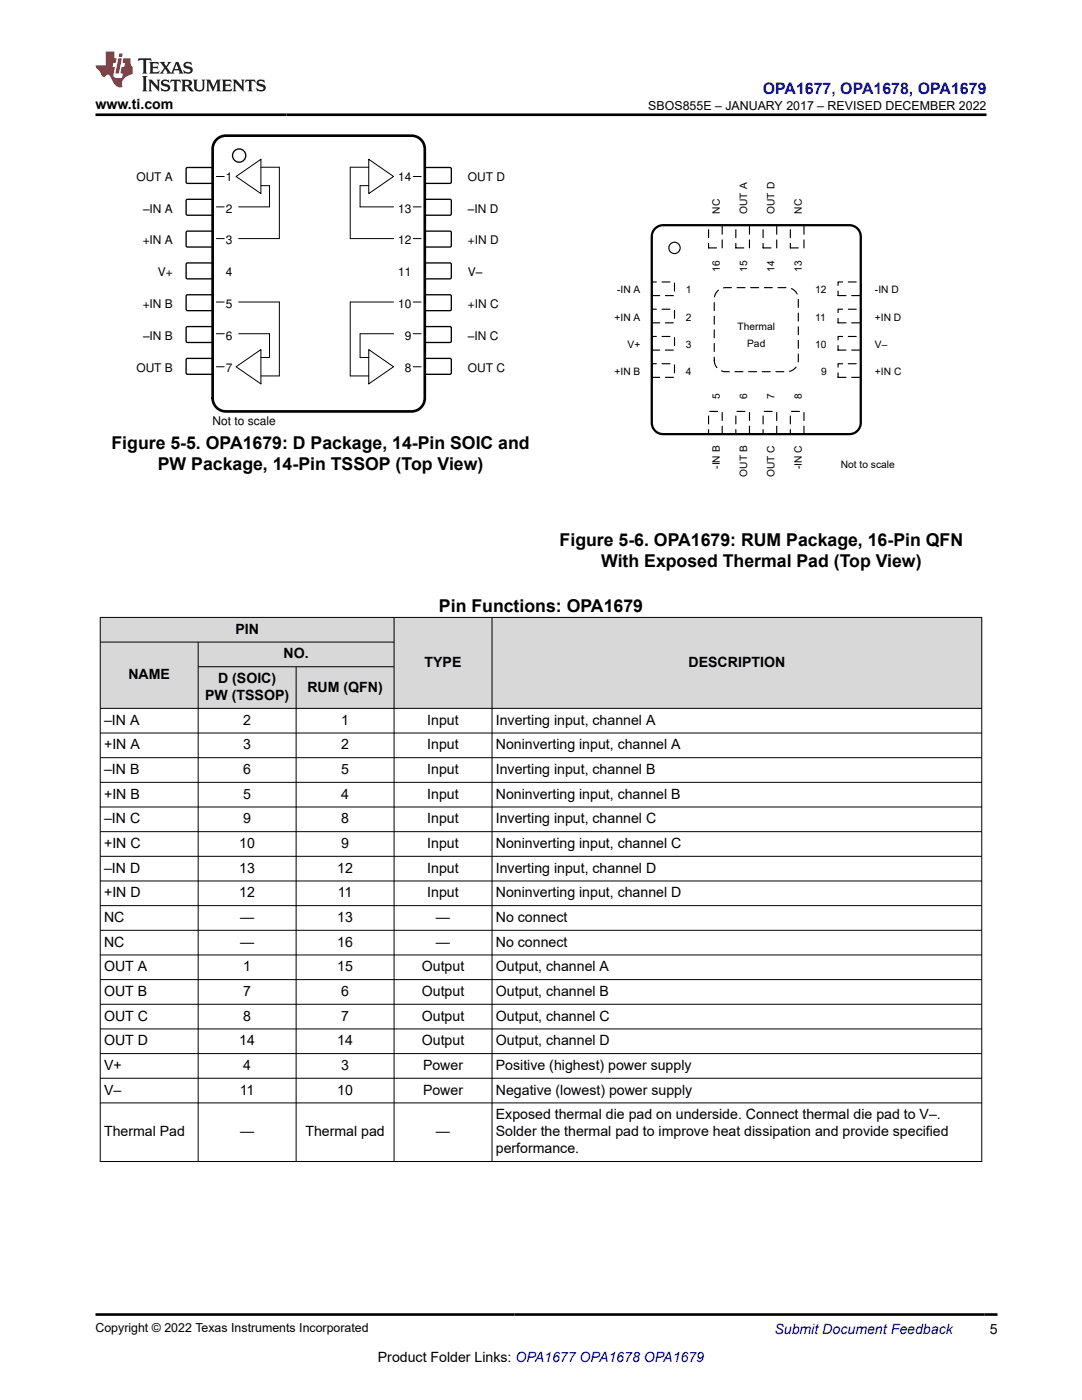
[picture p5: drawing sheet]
<svg xmlns="http://www.w3.org/2000/svg" width="216mm" height="279mm" viewBox="0 0 216 279" stroke-linecap="round" stroke-linejoin="round" font-family="sans-serif">
<defs><g id="words">
<g font-size="3.5">
<text x="22.2" y="89.5">Figure 5-5. OPA1679: D Package, 14-Pin SOIC and</text>
<text x="31.5" y="93.8">PW Package, 14-Pin TSSOP (Top View)</text>
<text x="111.7" y="109">Figure 5-6. OPA1679: RUM Package, 16-Pin QFN</text>
<text x="120" y="113.2">With Exposed Thermal Pad (Top View)</text>
<text x="87.6" y="122.1">Pin Functions: OPA1679</text>
</g>
<text font-size="3.2" fill="#00f" x="152.2" y="18.7">OPA1677, OPA1678, OPA1679</text>
<g font-size="2.8">
<text x="19" y="21.8">www.ti.com</text>
<text x="47" y="126.5">PIN</text>
<text x="56.6" y="131.4">NO.</text>
<text x="25.6" y="135.6">NAME</text>
<text x="43.5" y="136.3">D (SOIC)</text>
<text x="84.7" y="133.1">TYPE</text>
<text x="137.4" y="133.1">DESCRIPTION</text>
<text x="40.9" y="139.7">PW (TSSOP)</text>
<text x="61.3" y="138">RUM (QFN)</text>
<text x="20.8" y="144.6">–IN A</text>
<text x="20.8" y="149.6">+IN A</text>
<text x="48.5" y="144.6">2</text>
<text x="48.5" y="149.6">3</text>
<text x="68.1" y="144.6">1</text>
<text x="68.1" y="149.6">2</text>
<text x="85.3" y="144.6">Input</text>
<text x="85.3" y="149.6">Input</text>
<text x="98.9" y="144.6">Inverting input, channel A</text>
<text x="98.9" y="149.6">Noninverting input, channel A</text>
<text x="20.8" y="154.5">–IN B</text>
<text x="48.5" y="154.5">6</text>
<text x="68.1" y="154.5">5</text>
<text x="85.3" y="154.5">Input</text>
<text x="98.9" y="154.5">Inverting input, channel B</text>
<text x="20.8" y="159.4">+IN B</text>
<text x="48.5" y="159.4">5</text>
<text x="68.1" y="159.4">4</text>
<text x="85.3" y="159.4">Input</text>
<text x="98.9" y="159.4">Noninverting input, channel B</text>
<text x="20.8" y="164.3">–IN C</text>
<text x="48.5" y="164.3">9</text>
<text x="68.1" y="164.3">8</text>
<text x="85.3" y="164.3">Input</text>
<text x="98.9" y="164.3">Inverting input, channel C</text>
<text x="20.8" y="169.3">+IN C</text>
<text x="47.7" y="169.3">10</text>
<text x="68.1" y="169.3">9</text>
<text x="85.3" y="169.3">Input</text>
<text x="98.9" y="169.3">Noninverting input, channel C</text>
<text x="20.8" y="174.2">–IN D</text>
<text x="20.8" y="179.1">+IN D</text>
<text x="47.7" y="174.2">13</text>
<text x="47.7" y="179.1">12</text>
<text x="67.3" y="174.2">12</text>
<text x="67.4" y="179.1">11</text>
<text x="85.3" y="174.2">Input</text>
<text x="85.3" y="179.1">Input</text>
<text x="98.9" y="174.2">Inverting input, channel D</text>
<text x="98.9" y="179.1">Noninverting input, channel D</text>
<text x="20.8" y="184">NC</text>
<text x="47.9" y="184">—</text>
<text x="67.3" y="184">13</text>
<text x="87" y="184">—</text>
<text x="98.9" y="184">No connect</text>
<text x="20.8" y="188.9">NC</text>
<text x="47.9" y="188.9">—</text>
<text x="67.3" y="188.9">16</text>
<text x="87" y="188.9">—</text>
<text x="98.9" y="188.9">No connect</text>
<text x="20.8" y="193.9">OUT A</text>
<text x="48.5" y="193.9">1</text>
<text x="67.3" y="193.9">15</text>
<text x="84.2" y="193.9">Output</text>
<text x="98.9" y="193.9">Output, channel A</text>
<text x="20.8" y="198.8">OUT B</text>
<text x="20.8" y="203.7">OUT C</text>
<text x="48.5" y="198.8">7</text>
<text x="48.5" y="203.7">8</text>
<text x="68.1" y="198.8">6</text>
<text x="68.1" y="203.7">7</text>
<text x="84.2" y="198.8">Output</text>
<text x="84.2" y="203.7">Output</text>
<text x="98.9" y="198.8">Output, channel B</text>
<text x="98.9" y="203.7">Output, channel C</text>
<text x="20.8" y="208.6">OUT D</text>
<text x="47.7" y="208.6">14</text>
<text x="67.3" y="208.6">14</text>
<text x="84.2" y="208.6">Output</text>
<text x="98.9" y="208.6">Output, channel D</text>
<text x="20.8" y="213.5">V+</text>
<text x="48.5" y="213.5">4</text>
<text x="68.1" y="213.5">3</text>
<text x="84.4" y="213.5">Power</text>
<text x="98.9" y="213.5">Positive (highest) power supply</text>
<text x="20.8" y="218.5">V–</text>
<text x="47.9" y="218.5">11</text>
<text x="67.3" y="218.5">10</text>
<text x="84.4" y="218.5">Power</text>
<text x="98.9" y="218.5">Negative (lowest) power supply</text>
<text x="20.8" y="226.8">Thermal Pad</text>
<text x="47.9" y="226.8">—</text>
<text x="60.9" y="226.8">Thermal pad</text>
<text x="87" y="226.8">—</text>
<text x="98.9" y="223.4">Exposed thermal die pad on underside. Connect thermal die pad to V–.</text>
<text x="98.9" y="226.8">Solder the thermal pad to improve heat dissipation and provide specified</text>
<text x="98.9" y="230.2">performance.</text>
<text x="197.5" y="266.1">5</text>
<text x="75.4" y="271.7">Product Folder Links: OPA1677 OPA1678 OPA1679</text>
</g>
<text font-size="2.8" fill="#00f" x="154.5" y="266.2">Submit Document Feedback</text>
<g font-size="2.5">
<text x="129.4" y="21.9">SBOS855E – JANUARY 2017 – REVISED DECEMBER 2022</text>
<text x="19" y="265.9">Copyright © 2022 Texas Instruments Incorporated</text>
</g>
<g font-size="2.4">
<text x="27.2" y="36.1">OUT A</text>
<text x="45.1" y="36.1">1</text>
<text x="79.5" y="36.1">14</text>
<text x="93.4" y="36.1">OUT D</text>
<text x="28.5" y="42.4">±IN A</text>
<text x="45.1" y="42.4">2</text>
<text x="79.5" y="42.4">13</text>
<text x="93.4" y="42.4">±IN D</text>
<text x="28.5" y="48.8">+IN A</text>
<text x="45.1" y="48.8">3</text>
<text x="79.5" y="48.8">12</text>
<text x="93.4" y="48.8">+IN D</text>
<text x="31.5" y="55.1">V+</text>
<text x="45.1" y="55.1">4</text>
<text x="79.5" y="55.1">11</text>
<text x="93.4" y="55.1">V±</text>
<text x="28.5" y="61.5">+IN B</text>
<text x="45.1" y="61.5">5</text>
<text x="79.5" y="61.5">10</text>
<text x="93.4" y="61.5">+IN C</text>
<text x="28.5" y="67.8">±IN B</text>
<text x="45.1" y="67.8">6</text>
<text x="80.8" y="67.8">9</text>
<text x="93.4" y="67.8">±IN C</text>
<text x="27.2" y="74.2">OUT B</text>
<text x="45.1" y="74.2">7</text>
<text x="80.8" y="74.2">8</text>
<text x="93.4" y="74.2">OUT C</text>
<text x="42.4" y="84.8">Not to scale</text>
</g>
<g font-size="2">
<text x="143.7" y="42.7" transform="rotate(-90 143.7 42.7)">NC</text>
<text x="149.1" y="42.7" transform="rotate(-90 149.1 42.7)">OUT A</text>
<text x="154.5" y="42.7" transform="rotate(-90 154.5 42.7)">OUT D</text>
<text x="160" y="42.7" transform="rotate(-90 160 42.7)">NC</text>
<text x="123.1" y="58.5">-IN A</text>
<text x="136.9" y="58.5">1</text>
<text x="143.7" y="54.2" transform="rotate(-90 143.7 54.2)">16</text>
<text x="149.1" y="54.2" transform="rotate(-90 149.1 54.2)">15</text>
<text x="154.5" y="54.2" transform="rotate(-90 154.5 54.2)">14</text>
<text x="160" y="54.2" transform="rotate(-90 160 54.2)">13</text>
<text x="162.7" y="58.5">12</text>
<text x="174.6" y="58.5">-IN D</text>
<text x="122.6" y="64">+IN A</text>
<text x="136.9" y="64">2</text>
<text x="147.2" y="65.8">Thermal</text>
<text x="162.7" y="64">11</text>
<text x="174.6" y="64">+IN D</text>
<text x="125.2" y="69.4">V+</text>
<text x="136.9" y="69.4">3</text>
<text x="149.1" y="69.2">Pad</text>
<text x="162.7" y="69.4">10</text>
<text x="174.6" y="69.4">V–</text>
<text x="122.6" y="74.9">+IN B</text>
<text x="136.9" y="74.9">4</text>
<text x="163.8" y="74.9">9</text>
<text x="174.6" y="74.9">+IN C</text>
<text x="143.7" y="79.6" transform="rotate(-90 143.7 79.6)">5</text>
<text x="149.1" y="79.6" transform="rotate(-90 149.1 79.6)">6</text>
<text x="154.5" y="79.6" transform="rotate(-90 154.5 79.6)">7</text>
<text x="160" y="79.6" transform="rotate(-90 160 79.6)">8</text>
<text x="143.7" y="93.6" transform="rotate(-90 143.7 93.6)">-IN B</text>
<text x="149.1" y="95.1" transform="rotate(-90 149.1 95.1)">OUT B</text>
<text x="154.5" y="95.3" transform="rotate(-90 154.5 95.3)">OUT C</text>
<text x="160" y="93.7" transform="rotate(-90 160 93.7)">-IN C</text>
<text x="167.8" y="93.4">Not to scale</text>
</g>
</g></defs>
<g fill="none" stroke="#000" stroke-width=".2">
<path d="M43.2 35.2h1.5M47.1 35.2l5-3.4v6.8zM52.1 33.4h3.6v14.2h-8.1M52.1 37.1h1.7v4.2h-6.2M73.6 31.8l4.9 3.4-4.9 3.4zM73.6 33.4h-3.7v14.2h8.6M73.6 37.1h-1.7v4.2h6.6M82.5 35.2h1.5M43.2 41.3h1.5M43.2 47.6h1.5M82.5 41.3h1.5M82.5 47.6h1.5"/>
<path d="M43.2 60.3h1.5M43.2 66.6h1.5M43.2 73.2h1.5M47.1 73.2l5-3.4v6.8zM47.6 60.3h8.1v14.7h-3.6M47.6 66.6h6.2v4.7h-1.7M73.6 69.8l4.9 3.4-4.9 3.4zM78.5 60.3h-8.6v14.7h3.7M78.5 66.6h-6.6v4.7h1.7M82.5 60.3h1.5M82.5 66.6h1.5M82.5 73.2h1.5"/>
</g>
<path d="M37.3 33.5h5l.1 .2v2.8l-.2 .1h-4.9l-.2-.3v-2.6z" fill-rule="evenodd" fill="#fff"/>
<path d="M37.3 33.5h5l.1 .2v2.8l-.2 .1h-4.9l-.2-.3v-2.6z" fill="none" stroke="#000" stroke-width=".26"/>
<path d="M84.8 33.6l.2-.2 4.9 .1 .2 .2-.1 2.8-.2 .1h-4.9l-.1-.3z" fill-rule="evenodd" fill="#fff"/>
<path d="M84.8 33.6l.2-.2 4.9 .1 .2 .2-.1 2.8-.2 .1h-4.9l-.1-.3z" fill="none" stroke="#000" stroke-width=".26"/>
<path d="M37.3 39.8h5l.1 .2v2.8l-.2 .2-4.9-.1-.2-.2v-2.7z" fill-rule="evenodd" fill="#fff"/>
<path d="M37.3 39.8h5l.1 .2v2.8l-.2 .2-4.9-.1-.2-.2v-2.7z" fill="none" stroke="#000" stroke-width=".26"/>
<path d="M84.8 39.9l.2-.1h4.9l.2 .2-.1 2.8-.2 .2-4.9-.1-.1-.2z" fill-rule="evenodd" fill="#fff"/>
<path d="M84.8 39.9l.2-.1h4.9l.2 .2-.1 2.8-.2 .2-4.9-.1-.1-.2z" fill="none" stroke="#000" stroke-width=".26"/>
<path d="M37.3 46.2h5l.1 .2v2.8l-.2 .1h-4.9l-.2-.3v-2.6z" fill-rule="evenodd" fill="#fff"/>
<path d="M37.3 46.2h5l.1 .2v2.8l-.2 .1h-4.9l-.2-.3v-2.6z" fill="none" stroke="#000" stroke-width=".26"/>
<path d="M84.8 46.3l.2-.2 4.9 .1 .2 .2-.1 2.8-.2 .1h-4.9l-.1-.3z" fill-rule="evenodd" fill="#fff"/>
<path d="M84.8 46.3l.2-.2 4.9 .1 .2 .2-.1 2.8-.2 .1h-4.9l-.1-.3z" fill="none" stroke="#000" stroke-width=".26"/>
<path d="M37.3 52.5h5l.1 .2v2.8l-.2 .2-4.9-.1-.2-.2v-2.7z" fill-rule="evenodd" fill="#fff"/>
<path d="M37.3 52.5h5l.1 .2v2.8l-.2 .2-4.9-.1-.2-.2v-2.7z" fill="none" stroke="#000" stroke-width=".26"/>
<path d="M84.8 52.6l.2-.1h4.9l.2 .2-.1 2.8-.2 .2-4.9-.1-.1-.2z" fill-rule="evenodd" fill="#fff"/>
<path d="M84.8 52.6l.2-.1h4.9l.2 .2-.1 2.8-.2 .2-4.9-.1-.1-.2z" fill="none" stroke="#000" stroke-width=".26"/>
<path d="M37.3 58.9h5l.1 .2v2.8l-.2 .1h-4.9l-.2-.3v-2.6z" fill-rule="evenodd" fill="#fff"/>
<path d="M37.3 58.9h5l.1 .2v2.8l-.2 .1h-4.9l-.2-.3v-2.6z" fill="none" stroke="#000" stroke-width=".26"/>
<path d="M84.8 59l.2-.2 4.9 .1 .2 .2-.1 2.8-.2 .1h-4.9l-.1-.3z" fill-rule="evenodd" fill="#fff"/>
<path d="M84.8 59l.2-.2 4.9 .1 .2 .2-.1 2.8-.2 .1h-4.9l-.1-.3z" fill="none" stroke="#000" stroke-width=".26"/>
<path d="M37.3 65.2h5l.1 .2v2.8l-.2 .2-4.9-.1-.2-.2v-2.7z" fill-rule="evenodd" fill="#fff"/>
<path d="M37.3 65.2h5l.1 .2v2.8l-.2 .2-4.9-.1-.2-.2v-2.7z" fill="none" stroke="#000" stroke-width=".26"/>
<path d="M84.8 65.3l.2-.1h4.9l.2 .2-.1 2.8-.2 .2-4.9-.1-.1-.2z" fill-rule="evenodd" fill="#fff"/>
<path d="M84.8 65.3l.2-.1h4.9l.2 .2-.1 2.8-.2 .2-4.9-.1-.1-.2z" fill="none" stroke="#000" stroke-width=".26"/>
<path d="M37.3 71.6h5l.1 .2v2.8l-.2 .1h-4.9l-.2-.3v-2.6z" fill-rule="evenodd" fill="#fff"/>
<path d="M37.3 71.6h5l.1 .2v2.8l-.2 .1h-4.9l-.2-.3v-2.6z" fill="none" stroke="#000" stroke-width=".26"/>
<path d="M84.8 71.7l.2-.2 4.9 .1 .2 .2-.1 2.8-.2 .1h-4.9l-.1-.3z" fill-rule="evenodd" fill="#fff"/>
<g fill="none" stroke="#000" stroke-width=".26">
<path d="M84.8 71.7l.2-.2 4.9 .1 .2 .2-.1 2.8-.2 .1h-4.9l-.1-.3z"/>
<circle cx="47.7" cy="31" r="1.32"/>
</g>
<path d="M43.4 27.7l1.1-.6h.6h37a2.65 2.65 0 0 1 2.7 2.6v49.8a2.65 2.65 0 0 1-2.7 2.6h-37a2.65 2.65 0 0 1-2.7-2.6v-49.8a2.64 2.64 0 0 1 1-2z" fill="none" stroke="#000" stroke-width=".53"/>
<g fill="#fff" stroke="#000" stroke-width=".23" stroke-dasharray="1.6 1.1">
<path d="M141.4 44.9h2.7v4.6h-2.7z" fill-rule="evenodd"/>
<path d="M141.4 82.1h2.7v4.5h-2.7z" fill-rule="evenodd"/>
<path d="M130.1 56.3h4.5v2.7h-4.5z" fill-rule="evenodd"/>
<path d="M167.2 56.3h4.6v2.7h-4.6z" fill-rule="evenodd"/>
<path d="M146.8 44.9h2.7v4.6h-2.7z" fill-rule="evenodd"/>
<path d="M146.8 82.1h2.7v4.5h-2.7z" fill-rule="evenodd"/>
<path d="M130.1 61.7h4.5v2.7h-4.5z" fill-rule="evenodd"/>
<path d="M167.2 61.7h4.6v2.7h-4.6z" fill-rule="evenodd"/>
<path d="M152.3 44.9h2.7v4.6h-2.7z" fill-rule="evenodd"/>
<path d="M152.3 82.1h2.7v4.5h-2.7z" fill-rule="evenodd"/>
<path d="M130.1 67.2h4.5v2.7h-4.5z" fill-rule="evenodd"/>
<path d="M167.2 67.2h4.6v2.7h-4.6z" fill-rule="evenodd"/>
<path d="M157.7 44.9h2.7v4.6h-2.7z" fill-rule="evenodd"/>
<path d="M157.7 82.1h2.7v4.5h-2.7z" fill-rule="evenodd"/>
<path d="M130.1 72.6h4.5v2.7h-4.5z" fill-rule="evenodd"/>
<path d="M167.2 72.6h4.6v2.7h-4.6z" fill-rule="evenodd"/>
</g>
<circle cx="134.6" cy="49.5" r="1.13" fill="none" stroke="#000" stroke-width=".23"/>
<path d="M130.7 45.6l1-.6 .6-.1h37.2a2.27 2.27 0 0 1 2.3 2.3v37.2a2.27 2.27 0 0 1-2.3 2.2h-37.2a2.27 2.27 0 0 1-2.2-2.2v-37.2v-.6z" fill="none" stroke="#000" stroke-width=".45"/>
<path d="M143.2 58.1l1-.6 .6-.1h12.2a2.27 2.27 0 0 1 2.3 2.3v12.2a2.27 2.27 0 0 1-2.3 2.3h-12.2a2.27 2.27 0 0 1-2.3-2.3v-12.2l.1-.6z" fill-rule="evenodd" fill="#fff" stroke="#000" stroke-width=".23" stroke-dasharray="1.6 1.1"/>
<g fill="#d8d8d8">
<path d="M20 123.2h175.9v4.9h-175.9z" fill-rule="evenodd"/>
<path d="M20.1 123.3h58.5v4.8h-58.5z" fill-rule="evenodd"/>
<path d="M78.7 123.3h19.4v18h-19.4z" fill-rule="evenodd"/>
<path d="M98.2 123.3h97.6v18h-97.6z" fill-rule="evenodd"/>
<path d="M20.1 128.2h19.4v13.1h-19.4z" fill-rule="evenodd"/>
<path d="M39.6 128.2h39v4.8h-39z" fill-rule="evenodd"/>
<path d="M39.6 133.1h19.4v8.2h-19.4z" fill-rule="evenodd"/>
<path d="M59.2 133.1h19.4v8.2h-19.4z" fill-rule="evenodd"/>
</g>
<g fill="none" stroke="#000" stroke-width=".2">
<path d="M19.9 123.2h176.1M19.9 128.1h58.8M20 123.2v108.7M39.5 128.1v103.8M39.5 133.1h39.2M59.1 133.1v98.8M78.6 123.2v108.7M98.2 123.2v108.7M195.9 123.2v108.7M19.9 146.3h176.1M19.9 151.2h176.1M19.9 156.1h176.1"/>
<path d="M196 141.4h-176.1M19.9 161.1h176.1M19.9 166h176.1M19.9 170.9h176.1M19.9 175.8h176.1M19.9 180.7h176.1M19.9 185.7h176.1M19.9 190.6h176.1M19.9 195.5h176.1M19.9 200.4h176.1M19.9 205.3h176.1M19.9 210.3h176.1"/>
<path d="M19.9 215.2h176.1M19.9 220.1h176.1M19.9 231.8h176.1"/>
</g>
<path d="M27.7 11.6l-.2 .6 .5-.2h.6v.1v2.2l-.2 .4h1l-.2-.4v-2.2v-.1h.5l.5 .2-.1-.6zM29.8 12.4l.2 .3v1.6l-.2 .4h1.9l.1-.6a1.08 1.08 0 0 1-1.3 .2v-.7h.6l.4 .2v-.7l-.4 .2h-.6v-.5l.2-.2a1 1 0 0 1 1 .3l-.1-.5zM31.8 12.4l1 1.1-1 1.2h.9l-.2-.2 .4-.8 .5 .8-.2 .2h1.6l-.2-.2 .1-.5h1l.1 .5-.1 .2h.9l-.2-.4-.8-1.9h-.5l-1 2.1-.8-1.1 .9-1h-.8l.2 .2-.5 .6-.3-.6 .1-.2zM35.2 12.8l.4 1h-.8zM36.8 12.5a.65 .65 0 0 0-.2 .7 .65 .65 0 0 0 .6 .5l.7 .1 .1 .3a.79 .79 0 0 1-.7 .4 .79 .79 0 0 1-.7-.5l.1 .7 .2-.1a.93 .93 0 0 0 1.1 0 .93 .93 0 0 0 .4-.9 1.46 1.46 0 0 0-1.2-.6l-.1-.3a1.09 1.09 0 0 1 1.2 .2l-.2-.6-.1 .1-.6-.2zM28.4 15.2l.2 .4v2.2l-.2 .4h1l-.2-.4v-2.2l.2-.4zM29.6 15.9l.2 .4v1.5l-.2 .4h.8l-.3-.4v-1.3l1.7 1.8v-2l.2-.4h-.8l.2 .2 .1 1.1-1.2-1.3zM32.3 16a.65 .65 0 0 0-.2 .8 .65 .65 0 0 0 .7 .4l.6 .2 .1 .2a.79 .79 0 0 1-.7 .4 .79 .79 0 0 1-.7-.5l.1 .7 .2-.1a.93 .93 0 0 0 1.1 .1 .93 .93 0 0 0 .4-1 1.46 1.46 0 0 0-1.2-.5l-.1-.4a1.09 1.09 0 0 1 1.2 .2l-.2-.6-.1 .1-.6-.1zM34.1 15.9l-.1 .6a.63 .63 0 0 1 .7-.3l.1 1.6-.3 .4h1l-.2-.4v-1.6a.66 .66 0 0 1 .8 .3l-.1-.6zM36.2 15.9l.2 .4v1.5l-.2 .4h.9l-.2-.2v-.7h.5l.1 .2a.79 .79 0 0 0 1.2 .6l-1-.9a.61 .61 0 0 0 .6-.6 .61 .61 0 0 0-.5-.7zM36.9 16.2h.2a.47 .47 0 0 1 .5 .1 .47 .47 0 0 1 .1 .5l-.2 .1-.6 .1zM38.5 15.9l.2 .2a2.27 2.27 0 0 0 .4 2 1.04 1.04 0 0 0 1.7-.7v-1.3l.2-.2h-.8l.2 .4v1.1a.6 .6 0 0 1-.6 .6 .6 .6 0 0 1-.6-.6v-1.1l.3-.4zM41.1 15.9l.2 .4v1.5l-.2 .4h.7l-.2-.4v-1.4l.9 1.9 .8-1.9v1.4l-.2 .4h1l-.3-.4v-1.5l.3-.4h-.8l-.7 1.5-.7-1.5zM44.3 15.9l.2 .4v1.5l-.2 .4h1.9l.1-.6a1.09 1.09 0 0 1-1.3 .2v-.7h.6l.4 .2v-.6l-.4 .2h-.6v-.6l.2-.1a1.01 1.01 0 0 1 1 .3l-.1-.6zM46.4 15.9l.3 .4v1.5l-.3 .4h.8l-.2-.4v-1.3l1.6 1.8v-2l.2-.4h-.7l.2 .2v1.1l-1.2-1.3zM49 15.9l-.1 .6a.63 .63 0 0 1 .8-.3v1.6l-.3 .4h1l-.2-.4v-1.6a.66 .66 0 0 1 .8 .3l-.1-.6zM51.4 16a.65 .65 0 0 0-.2 .8 .65 .65 0 0 0 .6 .4l.6 .2 .2 .2a.79 .79 0 0 1-.8 .4 .79 .79 0 0 1-.6-.5l.1 .7 .2-.1a.93 .93 0 0 0 1 .1 .93 .93 0 0 0 .5-1 1.46 1.46 0 0 0-1.3-.5l-.1-.4a1.09 1.09 0 0 1 1.3 .2l-.2-.6-.2 .1-.5-.1z" fill="#231f20"/>
<path d="M21.1 10.3v2.7h-2.1l.1 .4 .9 1a.95 .95 0 0 0 .9 .9 .59 .59 0 0 1 .6-.4 .59 .59 0 0 1 .5 .3l.4 .8a1.59 1.59 0 0 0 2.1 1.4 1.61 1.61 0 0 1 1-2.3l1-.3-.1-1.5a1.59 1.59 0 0 1-.4-1.7h-1.4l-.2 .9h.5l-.1 .9h-.5l-.2 .9v.3l.4 .1-.2 .9h-.6a.73 .73 0 0 1-1.1-.7l.3-1.5h-.5l.2-.9h.5l.2-.9h-.5v-1.3zM23.6 11.6l-.6 3.1h.7l.6-3.1zM23.8 10.7l-.1 .6h.7l.1-.6z" fill="#ed1c24"/>
<path d="M19 22.9h177.8M19.1 262.3h179.9" fill="none" stroke="#000" stroke-width=".53"/>
<use href="#words"/>
</svg>
